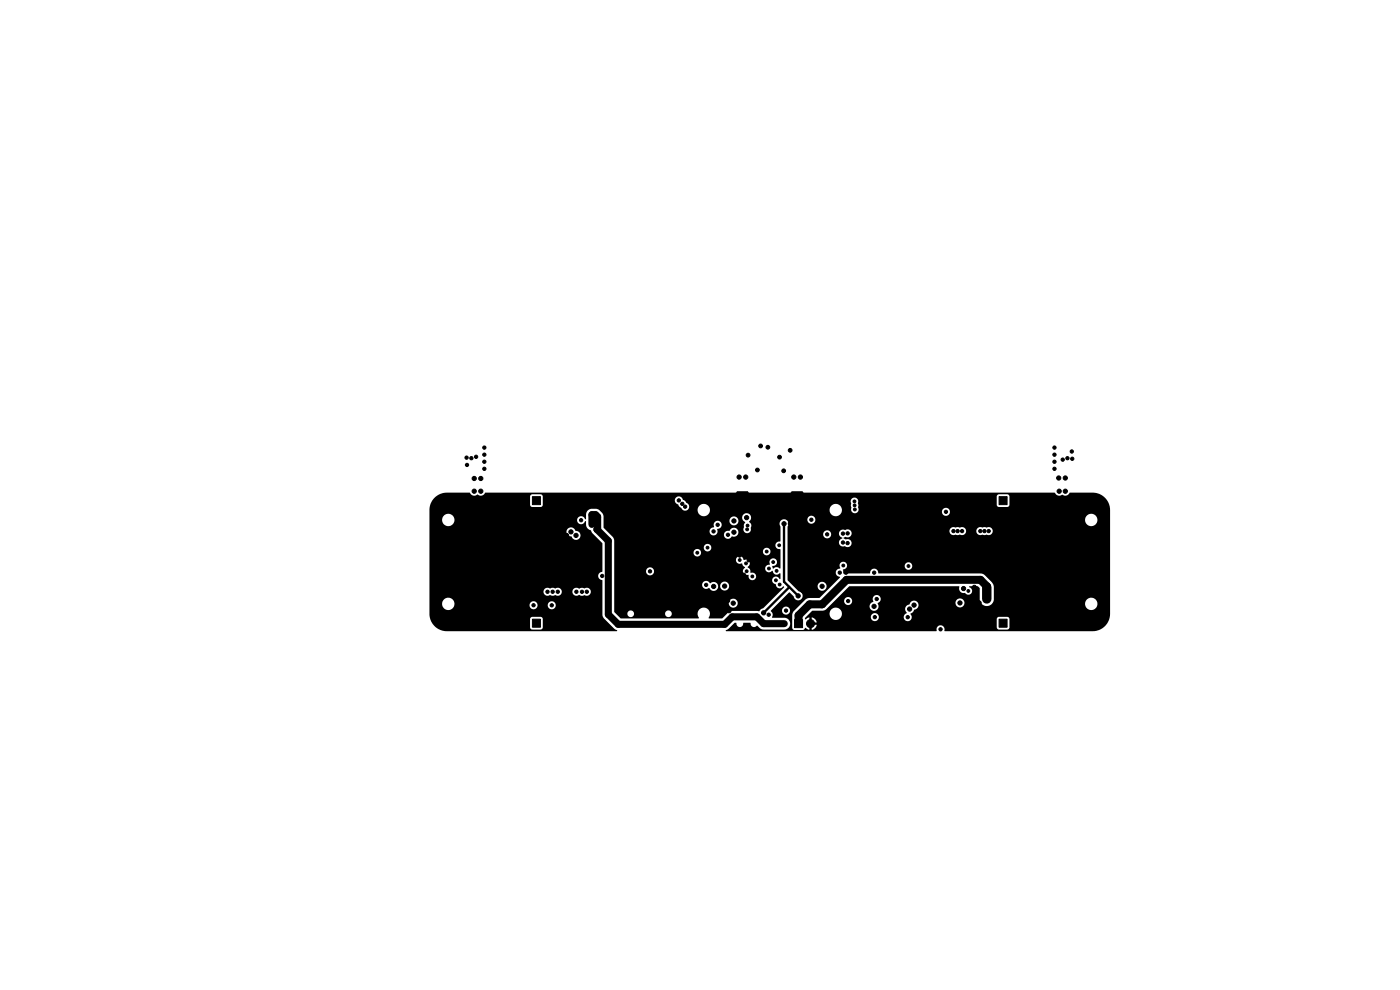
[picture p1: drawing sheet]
<svg xmlns="http://www.w3.org/2000/svg" width="297mm" height="210mm" viewBox="0 0 297 210" stroke-linecap="round" stroke-linejoin="round" font-family="sans-serif">
<g fill="#000" stroke="#000" stroke-width=".21">
<path d="M112.9 105.4h1.8v1.7h-1.8zM212 105.4h1.7v1.7h-1.7zM112.9 131.4h1.8v1.7h-1.8zM168.6 131.4h1.7v1.7h-1.7zM212 131.4h1.7v1.7h-1.7z"/>
<circle cx="99" cy="97.1" r=".35"/>
<circle cx="99.1" cy="98.6" r=".35"/>
<circle cx="100" cy="97.2" r=".35"/>
<circle cx="101" cy="96.9" r=".35"/>
<circle cx="102.8" cy="95" r=".35"/>
<circle cx="102.8" cy="98" r=".35"/>
<circle cx="102.8" cy="96.4" r=".35"/>
<circle cx="102.8" cy="99.4" r=".35"/>
<circle cx="158.7" cy="96.5" r=".4"/>
<circle cx="160.7" cy="99.7" r=".4"/>
<circle cx="161.4" cy="94.6" r=".4"/>
<circle cx="162.9" cy="94.9" r=".4"/>
<circle cx="165.4" cy="97" r=".4"/>
<circle cx="166.3" cy="99.9" r=".4"/>
<circle cx="167.6" cy="95.5" r=".4"/>
<circle cx="223.7" cy="95" r=".35"/>
<circle cx="223.7" cy="98" r=".35"/>
<circle cx="223.7" cy="96.4" r=".35"/>
<circle cx="223.7" cy="99.4" r=".35"/>
<circle cx="225.4" cy="97.5" r=".35"/>
<circle cx="226.4" cy="97.2" r=".35"/>
<circle cx="227.4" cy="95.8" r=".35"/>
<circle cx="227.5" cy="97.3" r=".35"/>
<circle cx="100.6" cy="101.5" r=".45"/>
<circle cx="100.6" cy="104.2" r=".45"/>
<circle cx="102" cy="104.2" r=".45"/>
<circle cx="102" cy="101.5" r=".45"/>
<circle cx="117" cy="120" r=".35"/>
<circle cx="117.8" cy="119.8" r=".35"/>
<circle cx="119" cy="119.8" r=".35"/>
<circle cx="119.5" cy="110.4" r=".35"/>
<circle cx="120.2" cy="113.6" r=".45"/>
<circle cx="120.6" cy="105.4" r=".35"/>
<circle cx="121.1" cy="112.8" r=".45"/>
<circle cx="122.2" cy="113.6" r=".45"/>
<circle cx="123.3" cy="110.4" r=".35"/>
<circle cx="125.6" cy="110" r=".35"/>
<circle cx="125.6" cy="111.2" r=".35"/>
<circle cx="125.6" cy="109.2" r=".35"/>
<circle cx="126.1" cy="114.7" r=".35"/>
<circle cx="126.6" cy="112.3" r=".35"/>
<circle cx="126.9" cy="120" r=".45"/>
<circle cx="133.3" cy="110.8" r=".35"/>
<circle cx="133.3" cy="109.9" r=".35"/>
<circle cx="133.6" cy="114.8" r=".35"/>
<circle cx="142.6" cy="112.3" r=".35"/>
<circle cx="144" cy="106.1" r=".35"/>
<circle cx="144.1" cy="111.8" r=".35"/>
<circle cx="144.7" cy="106.9" r=".35"/>
<circle cx="144.9" cy="111" r=".35"/>
<circle cx="145.3" cy="107.5" r=".35"/>
<circle cx="147.9" cy="117.2" r=".3"/>
<circle cx="150.1" cy="116.2" r=".3"/>
<circle cx="151.4" cy="112.7" r=".35"/>
<circle cx="152.2" cy="111.3" r=".35"/>
<circle cx="153.4" cy="115.8" r=".45"/>
<circle cx="154.4" cy="113.5" r=".35"/>
<circle cx="155.7" cy="110.5" r=".45"/>
<circle cx="155.7" cy="112.9" r=".45"/>
<circle cx="156.8" cy="101.2" r=".45"/>
<circle cx="156.9" cy="117.9" r=".3"/>
<circle cx="156.9" cy="118.8" r=".3"/>
<circle cx="158.2" cy="101.2" r=".45"/>
<circle cx="158.3" cy="119.5" r=".3"/>
<circle cx="158.4" cy="109.8" r=".45"/>
<circle cx="158.5" cy="112.3" r=".3"/>
<circle cx="158.6" cy="111.5" r=".3"/>
<circle cx="158.8" cy="118.9" r=".3"/>
<circle cx="158.9" cy="106" r=".35"/>
<circle cx="162.6" cy="117" r=".3"/>
<circle cx="164" cy="119.2" r=".3"/>
<circle cx="164.7" cy="112.7" r=".45"/>
<circle cx="165.3" cy="115.7" r=".3"/>
<circle cx="166.3" cy="111.1" r=".45"/>
<circle cx="167.7" cy="111.1" r=".45"/>
<circle cx="168.4" cy="101.2" r=".45"/>
<circle cx="169.4" cy="120" r=".45"/>
<circle cx="169.7" cy="111.2" r=".45"/>
<circle cx="169.8" cy="108.9" r=".45"/>
<circle cx="169.8" cy="101.2" r=".45"/>
<circle cx="172.1" cy="110.2" r=".35"/>
<circle cx="172.9" cy="117.1" r=".35"/>
<circle cx="175.5" cy="113.4" r=".35"/>
<circle cx="178.8" cy="115.1" r=".35"/>
<circle cx="178.8" cy="113.2" r=".35"/>
<circle cx="178.9" cy="120" r=".3"/>
<circle cx="179.8" cy="115.2" r=".35"/>
<circle cx="179.8" cy="113.1" r=".35"/>
<circle cx="181.3" cy="106.4" r=".3"/>
<circle cx="181.3" cy="107.2" r=".3"/>
<circle cx="181.3" cy="108.1" r=".3"/>
<circle cx="187" cy="111.6" r=".45"/>
<circle cx="198.8" cy="117.8" r=".45"/>
<circle cx="199.4" cy="105.2" r=".35"/>
<circle cx="200.7" cy="108.6" r=".35"/>
<circle cx="202.3" cy="112.7" r=".35"/>
<circle cx="203.1" cy="112.7" r=".35"/>
<circle cx="204.1" cy="112.7" r=".35"/>
<circle cx="206.2" cy="118" r=".35"/>
<circle cx="207.3" cy="118" r=".35"/>
<circle cx="208" cy="112.7" r=".35"/>
<circle cx="208.8" cy="112.7" r=".35"/>
<circle cx="209" cy="118" r=".35"/>
<circle cx="209.7" cy="112.7" r=".35"/>
<circle cx="224.6" cy="101.4" r=".45"/>
<circle cx="224.7" cy="104.2" r=".45"/>
<circle cx="226" cy="101.4" r=".45"/>
<circle cx="226" cy="104.2" r=".45"/>
<circle cx="113.2" cy="128.4" r=".35"/>
<circle cx="116.2" cy="125.5" r=".35"/>
<circle cx="117.1" cy="128.4" r=".35"/>
<circle cx="117.2" cy="125.5" r=".35"/>
<circle cx="118.3" cy="125.5" r=".35"/>
<circle cx="119" cy="120.8" r=".35"/>
<circle cx="122.3" cy="125.5" r=".35"/>
<circle cx="123.5" cy="125.5" r=".35"/>
<circle cx="124.5" cy="125.5" r=".35"/>
<circle cx="127.8" cy="122.2" r=".35"/>
<circle cx="137.9" cy="121.2" r=".35"/>
<circle cx="143" cy="121.3" r=".35"/>
<circle cx="149.8" cy="124.1" r=".35"/>
<circle cx="151.4" cy="124.4" r=".45"/>
<circle cx="153.7" cy="124.3" r=".45"/>
<circle cx="154.4" cy="127.4" r=".45"/>
<circle cx="154.7" cy="129.6" r=".45"/>
<circle cx="155.5" cy="128" r=".45"/>
<circle cx="157.1" cy="128.7" r=".3"/>
<circle cx="157.1" cy="127.5" r=".3"/>
<circle cx="157.5" cy="123.6" r=".45"/>
<circle cx="157.8" cy="122" r=".45"/>
<circle cx="158.4" cy="121.2" r=".3"/>
<circle cx="159.6" cy="122.3" r=".3"/>
<circle cx="162" cy="130" r=".45"/>
<circle cx="163.1" cy="130.4" r=".35"/>
<circle cx="163.1" cy="120.6" r=".3"/>
<circle cx="164.3" cy="132.3" r=".35"/>
<circle cx="164.6" cy="123.1" r=".3"/>
<circle cx="164.7" cy="121.1" r=".3"/>
<circle cx="165.4" cy="132.3" r=".35"/>
<circle cx="165.4" cy="124" r=".3"/>
<circle cx="166.4" cy="132.3" r=".35"/>
<circle cx="166.7" cy="129.5" r=".35"/>
<circle cx="169.3" cy="126.4" r=".45"/>
<circle cx="170.2" cy="125.3" r=".35"/>
<circle cx="171.9" cy="132.3" r=".85"/>
<circle cx="174.4" cy="124.4" r=".45"/>
<circle cx="174.9" cy="120.2" r=".35"/>
<circle cx="178.1" cy="121.5" r=".35"/>
<circle cx="178.4" cy="127.1" r=".45"/>
<circle cx="179.4" cy="121.4" r=".45"/>
<circle cx="179.9" cy="127.5" r=".35"/>
<circle cx="185.4" cy="128.6" r=".45"/>
<circle cx="185.4" cy="121.5" r=".35"/>
<circle cx="185.6" cy="130.9" r=".35"/>
<circle cx="186" cy="127.1" r=".35"/>
<circle cx="192.6" cy="130.9" r=".35"/>
<circle cx="192.7" cy="120.1" r=".3"/>
<circle cx="193" cy="129.2" r=".45"/>
<circle cx="193.4" cy="132.7" r=".35"/>
<circle cx="193.9" cy="128.4" r=".45"/>
<circle cx="199.5" cy="133.5" r=".35"/>
<circle cx="203.7" cy="127.9" r=".45"/>
<circle cx="204.4" cy="124.9" r=".45"/>
<circle cx="205.4" cy="125.4" r=".3"/>
<circle cx="206.7" cy="124.6" r=".45"/>
<circle cx="207.7" cy="127.9" r=".45"/>
<circle cx="209.3" cy="130.9" r=".35"/>
<circle cx="209.3" cy="127.1" r=".35"/>
<circle cx="209.4" cy="125.7" r=".35"/>
<circle cx="209.4" cy="124.6" r=".35"/>
</g>
<path d="M166.3 111.1v12.3l3 3M167.4 124.6l-5.4 5.4" fill="none" stroke="#000" stroke-width=".5"/>
<path d="M209.4 124.6v-.2l-1.4-1.4h-28.4l-5.2 5.2h-2.7l-2.3 2.3v1.8" fill="none" stroke="#000" stroke-width="1.7"/>
<path d="M125.6 111.2v-2h.7l.5 .4v2.5l-.2 .2 2.5 2.4v15.6l2.1 2.1h22.5l1.6-1.6h5.3l1.4 1.5h4.4" fill="none" stroke="#000" stroke-width="1.5"/>
<path d="M209.4 124.6h-.1" fill="none" stroke="#000" stroke-width=".3"/>
<path d="M209.3 124.6v2.5" fill="none" stroke="#000" stroke-width="2"/>
<path d="M92.2 105.6l.3-.3h19.9l.1 1.9 .4 .4 2-.1 .2-.3 .1-1.1h28l.1 .6 1.2 1a.92 .92 0 0 0 1.4 .4h2.1v.2a1.31 1.31 0 0 0 1.4 1.2 1.31 1.31 0 0 0 1.2-1.4h25.4v.2a1.31 1.31 0 0 0 2 1 1.31 1.31 0 0 0 0-2.2 1.31 1.31 0 0 0-2 1h-25.4v-.2a1.31 1.31 0 0 0-1.4-1 1.31 1.31 0 0 0-1.2 1.2h-2.1l.1-.1a.86 .86 0 0 0-.4-1.3l-.2-.3h35.1l.1 1.3a.81 .81 0 0 0 .3 1 .81 .81 0 0 0 1.1-.1h17.8v.2a.86 .86 0 0 0 1.4 .4 .86 .86 0 0 0-.2-1.4 .86 .86 0 0 0-1.2 .8h-17.8l.2-.5-.2-1.3a.83 .83 0 0 0-.5-1.2 .83 .83 0 0 0-1 .8h-35.1l-.6-.4a.85 .85 0 0 0-.7-.7h67.3l.1 1.9 .2 .3h2.1l.4-.4-.1-1.9-.4-.4-1.9 .1-.4 .4h-67.3a.86 .86 0 0 0-.9 .8h-28l-.1-.9-.4-.4-1.9 .1-.4 .4h-19.9l.9-.5 1-.3h5.2a1.17 1.17 0 0 0 1.8 .4l.1 .1a1.07 1.07 0 0 0 1.5-.5h53l.4-.3h2.2l.4 .3h8.6l.4-.3h2.2l.4 .3h53.2a1.11 1.11 0 0 0 1.6 .5 1.06 1.06 0 0 0 1.6-.5h4.8a3.7 3.7 0 0 1 3.7 3.7v22a3.7 3.7 0 0 1-3.7 3.7h-31.4a.91 .91 0 0 0-.9-1.3 .91 .91 0 0 0-.8 1.3l-44.7-.1 1.8-1.7h.3a1.02 1.02 0 0 0 1.1 .9l.4-.4 .1-.5h1.5a.81 .81 0 0 0 .5 .9 .81 .81 0 0 0 .9-.3l.7 .7 .6 .2h4.6a1.25 1.25 0 0 0 1.1-1.3 1.25 1.25 0 0 0-1.1-1.3h-2.6l-.1-.1 .1-.5h4.2v2.8l.1 .3 .3 .1h1.9l.5-.4 .8 .4v-.9h.5v.9l.8-.4 .3-.7h-.9v-.5h.9l-.3-.6-.6-.4h-.2v.9h-.5v-.9l-.9 .3v-.2l1-1h4.2a1.31 1.31 0 0 0 .9 1.3 1.31 1.31 0 0 0 1.5-.5h6.3l.1 .2a.85 .85 0 0 0 .9 .7 .85 .85 0 0 0 .7-.9h5.3v.2a.85 .85 0 0 0 .8 .7 .85 .85 0 0 0 .8-.5h18.1l.1 1.9 .2 .3h2.1l.3-.3v-2l-.3-.3h-2l-.4 .4h-18.1l.1-.6-.3-.5 .5-.3 .5-.6a.95 .95 0 0 0 .6-1.4h8v.2a.96 .96 0 0 0 1.5 .6 .96 .96 0 0 0-.1-1.7 .96 .96 0 0 0-1.4 .9h-8a1.03 1.03 0 0 0-1-.5 1.03 1.03 0 0 0-.8 .9 1.01 1.01 0 0 0-.9 .7 1.01 1.01 0 0 0 .4 1l-.5 .4-.2 .5h-5.3a.86 .86 0 0 0-.8-.8 .86 .86 0 0 0-.9 .8h-6.3a1.31 1.31 0 0 0-.7-2 1.31 1.31 0 0 0-1.7 1.2h-4.2l.5-.5 2.6-.1 1-.9h8.6v.2a.98 .98 0 0 0 1.4 .7 .98 .98 0 0 0 .3-1.6 .89 .89 0 0 0 .6-1.2 .89 .89 0 0 0-1.3-.4 .89 .89 0 0 0-.2 1.4l-.7 .4-.1 .5h-8.6l1.1-1.1h2.1a.86 .86 0 0 0 1.2 .8 .86 .86 0 0 0 .2-1.5 .86 .86 0 0 0-1.4 .5v.2h-2.1l3.2-3.1h23.3a1.13 1.13 0 0 0 1.3 1.5 .83 .83 0 0 0 1.3-.2 .83 .83 0 0 0-.5-1.2l.1-.1h1.7l.4 .3v2.5a1.5 1.5 0 0 0 1.1 1.3 1.5 1.5 0 0 0 1.6-.5h19.7v.2a1.31 1.31 0 0 0 2 1 1.31 1.31 0 0 0 0-2.2 1.31 1.31 0 0 0-2 1h-19.7l.3-.8-.1-3.2-.3-.5-1.5-1.5-.8-.4h-21.7a.91 .91 0 0 0-1-1 .91 .91 0 0 0-.9 1l-5.4 .1-.2-.9a.85 .85 0 0 0 .8-.7h12.2v.2a.81 .81 0 0 0 1.3 .4 .81 .81 0 0 0-.1-1.4 .81 .81 0 0 0-1.2 .8h-12.2v-.1a.84 .84 0 0 0-1.2-.8 .84 .84 0 0 0-.3 1.4 .92 .92 0 0 0-.9 .9 .92 .92 0 0 0 .9 .9l-4.3 4.4h-2.3l-.7 .4-2.5 2.5-.3 .7h-4.2l-.4-.8 2.4-.1v.2a.86 .86 0 0 0 1.4 .5 .86 .86 0 0 0-.2-1.4 .86 .86 0 0 0-1.2 .7h-2.4l3.9-3.8h.2l.8 .8a.97 .97 0 0 0 .9 .9 .97 .97 0 0 0 1-1 .97 .97 0 0 0-.9-1l-1-1h5a.96 .96 0 0 0 1.4 .8 .96 .96 0 0 0 .2-1.6 .96 .96 0 0 0-1.5 .6l-.1 .2h-5l-1.3-1.3v-9.7h7.5a.85 .85 0 0 0 1 .8 .85 .85 0 0 0 .7-1h1.7l.1 .5 .6 .3v.2a.89 .89 0 0 0-.7 1.2 .89 .89 0 0 0 1.3 .5 .87 .87 0 0 0 1.3-.7 .87 .87 0 0 0-1.3-.8l-.3-.2 .3-.3a.93 .93 0 0 0 1.1-.1 .93 .93 0 0 0 .1-1.1h20.9v.1a.92 .92 0 0 0 1.4 .6h.9a.85 .85 0 0 0 1.3-.7h2.1v.1a.92 .92 0 0 0 1.4 .6h.7a.89 .89 0 0 0 1.4-.7 .89 .89 0 0 0-1.4-.8l-1.1-.1a.85 .85 0 0 0-1 .9h-2.1l-.1-.2a.92 .92 0 0 0-1.3-.6l-1.2-.1a.85 .85 0 0 0-1 .9h-20.9l-.1-.2a1.02 1.02 0 0 0-1.2-.1l-.2-.1a.85 .85 0 0 0-1 .9h-1.7a.86 .86 0 0 0-.9-.7 .86 .86 0 0 0-.8 .9h-7.5v-1.8a.95 .95 0 0 0-.3-1.4h4.5v.2a.85 .85 0 0 0 .9 .7 .85 .85 0 0 0 .8-.9h57.2v.2a1.31 1.31 0 0 0 2 1 1.31 1.31 0 0 0 0-2.2 1.31 1.31 0 0 0-2 1h-57.2v-.1a.86 .86 0 0 0-1-.7 .86 .86 0 0 0-.7 .8h-4.6a.97 .97 0 0 0-1.1 .3 .97 .97 0 0 0 0 1.2v3.1a.87 .87 0 0 0-1.1 .9 .87 .87 0 0 0 1.1 .8v4l-.2 .1a.92 .92 0 0 0-1.4 0l-.2-.5a.84 .84 0 0 0 1.1-.9 .84 .84 0 0 0-1.2-.7 .84 .84 0 0 0-.4 1.2 .85 .85 0 0 0-.9 1.2 .85 .85 0 0 0 1.5 .2 .92 .92 0 0 0 .6 .8 .92 .92 0 0 0 1-.3v1.2a.98 .98 0 0 0-1.6 0 .97 .97 0 0 0 .7 1.2 .85 .85 0 0 0 .7 .8 .85 .85 0 0 0 .9-.4l.1 .2-4.4 4.4-.4 .2a.58 .58 0 0 1-.8 .4h-5.5l-.7 .3-1.3 1.3-2.9-.1a1.36 1.36 0 0 0-.1-1.8 1.36 1.36 0 0 0-1.8 0 1.36 1.36 0 0 0-.1 1.8l-16.6 .1-1.1-1.1h2.5v.2a.71 .71 0 0 0 .8 .6 .71 .71 0 0 0 .6-.8h6.6v.2a.71 .71 0 0 0 1.1 .5 .71 .71 0 0 0 0-1.2 .71 .71 0 0 0-1.1 .5h-6.6v-.1a.71 .71 0 0 0-.8-.5 .71 .71 0 0 0-.6 .6h-2.5l-.3-.3v-1.9h24.3a.96 .96 0 0 0 1.4 .9 .96 .96 0 0 0 .1-1.6 .96 .96 0 0 0-1.5 .6v.1h-24.3v-3.8h18.6a.93 .93 0 0 0 .6 .8 .93 .93 0 0 0 1-.2 .97 .97 0 0 0 1.1 .6 .97 .97 0 0 0 .7-1h.5v.2a.96 .96 0 0 0 1.5 .6 .96 .96 0 0 0-.2-1.6 .96 .96 0 0 0-1.3 .8l-.5-.1a1.04 1.04 0 0 0-1.7-.5 .87 .87 0 0 0-1-.5 .87 .87 0 0 0-.7 .9h-18.6v-2.9h6.7l.1 .2a.86 .86 0 0 0 1.3 .5 .86 .86 0 0 0-.1-1.5 .86 .86 0 0 0-1.3 .8h-6.7v-2.4h25.8l.2 .5 .3 .2h.8l.6 .9a.85 .85 0 0 0-.3 1.1 .85 .85 0 0 0 1.1 .5 .84 .84 0 0 0 .7 1.1 .84 .84 0 0 0 .9-1 .84 .84 0 0 0-1.2-.6v-.1a1.18 1.18 0 0 0-.6-1.1 .85 .85 0 0 0 .3-1.2 .85 .85 0 0 0-1.1-.3 .83 .83 0 0 0-.9-.8 .83 .83 0 0 0-.8 .8h-25.8v-1.6h16.8v.2a.8 .8 0 0 0 1 .6 .8 .8 0 0 0 .6-1h13.1l.1 .2a.81 .81 0 0 0 1.3 .4 .81 .81 0 0 0-.2-1.3 .81 .81 0 0 0-1.2 .7l-13.1-.1a.81 .81 0 0 0-1-.4 .81 .81 0 0 0-.6 .7h-16.8v-1h19v.2a.81 .81 0 0 0 1.3 .4 .81 .81 0 0 0-.2-1.4 .81 .81 0 0 0-1.1 .8h-19l-.1-2-1.4-1.5h21.7v.2a.85 .85 0 0 0 1.3 .6h1.8v.1a.95 .95 0 0 0 .8 .7 .95 .95 0 0 0 .9-.5 .98 .98 0 0 0 1.3-.6 .98 .98 0 0 0-.7-1.3 .98 .98 0 0 0-1.2 .7h-.1a.85 .85 0 0 0-1 .9h-1.8l.1-.1a.9 .9 0 0 0 .2-1.1 .97 .97 0 0 0 .9-.6 .97 .97 0 0 0-.2-1l-.3-.2h2.2a.95 .95 0 0 0 1.4 .9 .95 .95 0 0 0 .3-1.6h1l.2 .5 .5 .5-.3 .5v.5a.84 .84 0 0 0 .6 1.3 .84 .84 0 0 0 .9-1.2l.1-.6-.5-.6a.98 .98 0 0 0 0-1.6 .98 .98 0 0 0-1.5 .7l-1.2-.1a.95 .95 0 0 0-1.5 .8h-2.3a.91 .91 0 0 0-.9 1.3l-.1 .1a.84 .84 0 0 0-.9 .8h-21.7l-.8-.8-.1-2.8-.7-.9-.8-.3-1.1 .1-.5 .2-.4 .5-.1 1.3-.2 .1a.86 .86 0 0 0-1.3-.5 .86 .86 0 0 0 0 1.5 .86 .86 0 0 0 1.3-.5h.2l.1 .9 .2 .6 .8 .4 .3 .6 2.1 2.2v5.9a.98 .98 0 0 0-.9 1 .98 .98 0 0 0 .9 .9v7.5l.3 .6 2.2 2.2 .6 .3v.2h-36.1a3.7 3.7 0 0 1-3.5-2.6h21.1l.1 1.9 .2 .3h2.1l.3-.3v-2l-.4-.4-1.9 .1-.4 .4h-21.1l-.2-.7v-2.6h2.7v.2a1.31 1.31 0 0 0 1.2 1.2 1.31 1.31 0 0 0 1.4-1h15.9l.1 .2a.85 .85 0 0 0 .9 .6 .85 .85 0 0 0 .7-.8h2.2v.2a.86 .86 0 0 0 1.4 .5 .86 .86 0 0 0-.2-1.5 .86 .86 0 0 0-1.2 .8h-2.2a.86 .86 0 0 0-.8-.9 .86 .86 0 0 0-.9 .9h-15.9v-.2a1.31 1.31 0 0 0-1.2-1.4 1.31 1.31 0 0 0-1.4 1.2h-2.7v-2.5h24.2v.2a.96 .96 0 0 0 1.5 .5l.4 .2 .7-.2a.85 .85 0 0 0 1.3-.7h2.2v.2a.96 .96 0 0 0 1.5 .5 .89 .89 0 0 0 1.1 0 .88 .88 0 0 0 1.3-.8 .88 .88 0 0 0-1.4-.6l-.5-.1-.5 .2a.89 .89 0 0 0-.9-.2 .89 .89 0 0 0-.6 .8h-2.2v-.1a.98 .98 0 0 0-1.5-.6l-.4-.1-.5 .1a1.06 1.06 0 0 0-1.5 .7h-24.2v-12.7h29.1v.2a1.44 1.44 0 0 0 1.1 .9 .98 .98 0 0 0 1.2 .5 .98 .98 0 0 0 .7-1.1 .98 .98 0 0 0-1.2-.8 .95 .95 0 0 0-1-.6 .95 .95 0 0 0-.8 .9h-29.1v-2.6h2.7v.2a1.31 1.31 0 0 0 2 1 1.31 1.31 0 0 0 0-2.2 1.31 1.31 0 0 0-2 1h-2.7v-2.1a3.7 3.7 0 0 1 1.1-2.5z" fill="#000"/>
</svg>
